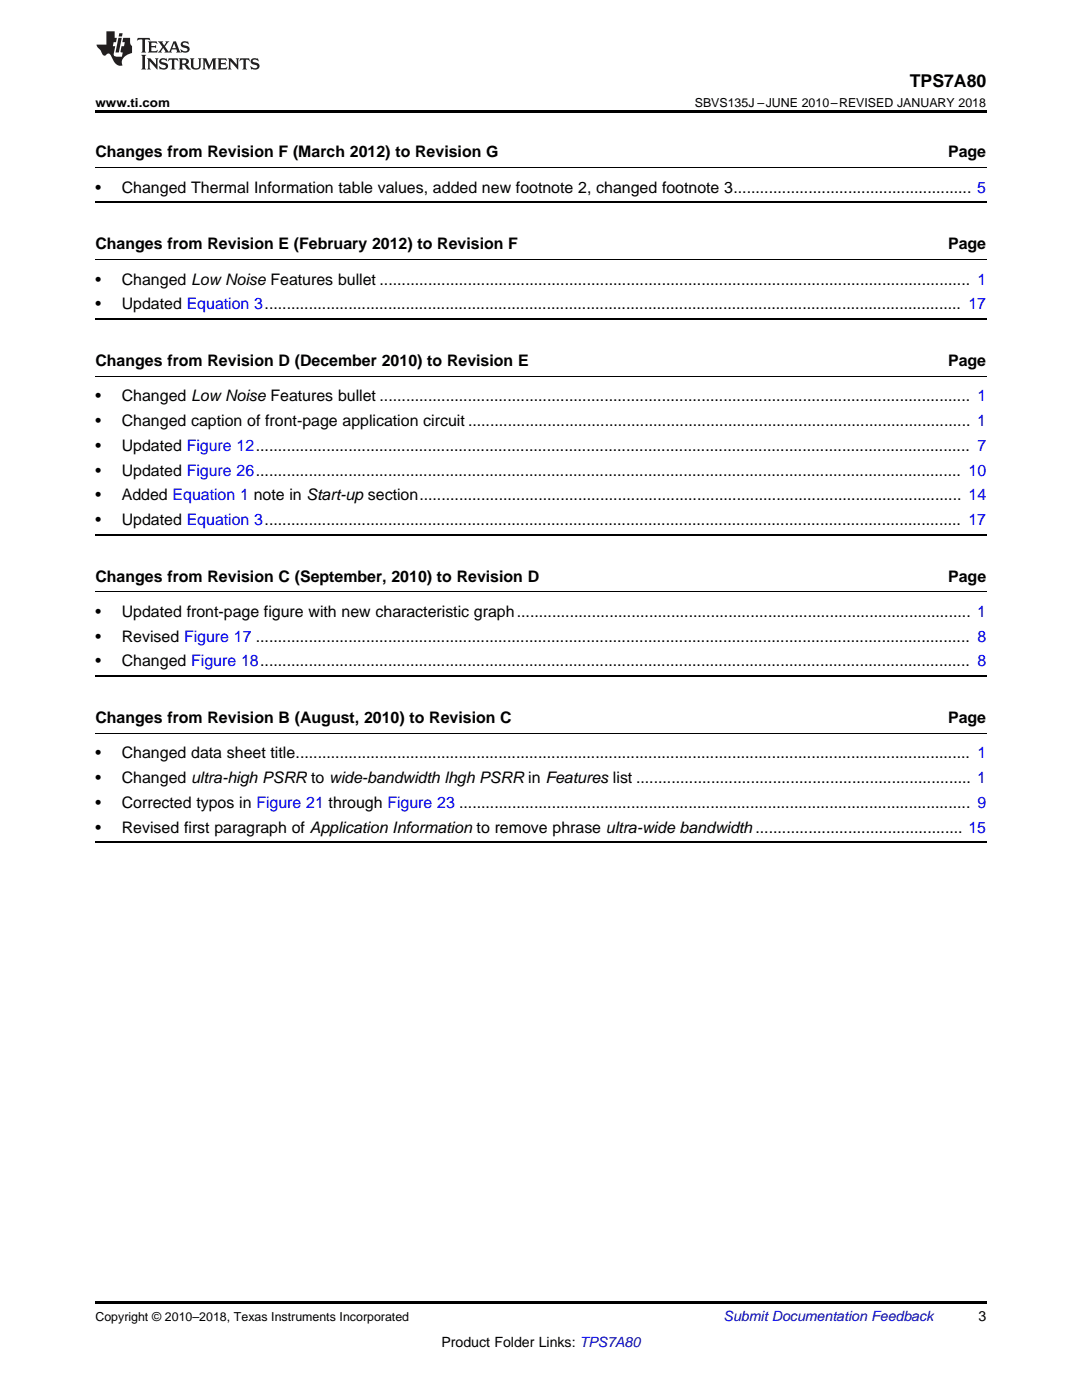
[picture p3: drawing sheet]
<svg xmlns="http://www.w3.org/2000/svg" width="216mm" height="279mm" viewBox="0 0 216 279" stroke-linecap="round" stroke-linejoin="round" font-family="sans-serif">
<defs><g id="words">
<text font-size="3.5" x="181.5" y="17.3">TPS7A80</text>
<g font-size="3.2">
<text x="19" y="31.4">Changes from Revision F (March 2012) to Revision G</text>
<text x="189.2" y="31.4">Page</text>
<text x="19" y="38.5">•</text>
<text x="24.3" y="38.5">Changed Thermal Information table values, added new footnote 2, changed footnote 3...................................................... 5</text>
<text x="19" y="49.7">Changes from Revision E (February 2012) to Revision F</text>
<text x="189.2" y="49.7">Page</text>
<text x="19" y="56.8">•</text>
<text x="24.3" y="56.8">Changed Low Noise Features bullet ...................................................................................................................................... 1</text>
<text x="19" y="61.7">•</text>
<text x="24.3" y="61.7">Updated Equation 3.............................................................................................................................................................. 17</text>
<text x="19" y="73">Changes from Revision D (December 2010) to Revision E</text>
<text x="189.2" y="73">Page</text>
<text x="19" y="80.1">•</text>
<text x="24.3" y="80.1">Changed Low Noise Features bullet ...................................................................................................................................... 1</text>
<text x="19" y="85">•</text>
<text x="19" y="90">•</text>
<text x="24.3" y="85">Changed caption of front-page application circuit .................................................................................................................. 1</text>
<text x="24.3" y="90">Updated Figure 12.................................................................................................................................................................. 7</text>
<text x="19" y="94.9">•</text>
<text x="24.3" y="94.9">Updated Figure 26................................................................................................................................................................ 10</text>
<text x="19" y="99.8">•</text>
<text x="24.3" y="99.8">Added Equation 1 note in Start-up section........................................................................................................................... 14</text>
<text x="19" y="104.8">•</text>
<text x="24.3" y="104.8">Updated Equation 3.............................................................................................................................................................. 17</text>
<text x="19" y="116.1">Changes from Revision C (September, 2010) to Revision D</text>
<text x="189.2" y="116.1">Page</text>
<text x="19" y="123.1">•</text>
<text x="24.3" y="123.1">Updated front-page figure with new characteristic graph....................................................................................................... 1</text>
<text x="19" y="128.1">•</text>
<text x="24.3" y="128.1">Revised Figure 17 .................................................................................................................................................................. 8</text>
<text x="19" y="133">•</text>
<text x="24.3" y="133">Changed Figure 18................................................................................................................................................................. 8</text>
<text x="19" y="144.3">Changes from Revision B (August, 2010) to Revision C</text>
<text x="189.2" y="144.3">Page</text>
<text x="19" y="151.3">•</text>
<text x="24.3" y="151.3">Changed data sheet title......................................................................................................................................................... 1</text>
<text x="19" y="156.3">•</text>
<text x="19" y="161.2">•</text>
<text x="24.3" y="156.3">Changed ultra-high PSRR to wide-bandwidth lhgh PSRR in Features list ............................................................................ 1</text>
<text x="24.3" y="161.2">Corrected typos in Figure 21 through Figure 23 .................................................................................................................... 9</text>
<text x="19" y="166.2">•</text>
<text x="24.3" y="166.2">Revised first paragraph of Application Information to remove phrase ultra-wide bandwidth ............................................... 15</text>
</g>
<text font-size="2.8" fill="#0000c8" x="144.4" y="263.6">Submit Documentation Feedback</text>
<g font-size="2.8">
<text x="195.3" y="263.6">3</text>
<text x="88.1" y="268.9">Product Folder Links: TPS7A80</text>
</g>
<g font-size="2.5">
<text x="19" y="21.4">www.ti.com</text>
<text x="138.6" y="21.4">SBVS135J –JUNE 2010–REVISED JANUARY 2018</text>
<text x="19" y="263.6">Copyright © 2010–2018, Texas Instruments Incorporated</text>
</g>
</g></defs>
<path d="M19 22h177.8v.5h-177.8zM19 259.7h177.8v.5h-177.8z" fill="#000"/>
<path d="M19 40.4h177.8M19 63.7h177.8M19 106.7h177.8M19 134.9h177.8M19 168.1h177.8" fill="none" stroke="#000" stroke-width=".35"/>
<path d="M19 33.5h177.8M19 51.8h177.8M19 75.1h177.8M19 118.1h177.8M19 146.3h177.8" fill="none" stroke="#000" stroke-width=".2"/>
<g fill="#231f20">
<path d="M27.5 7.6l-.1 .5 .4-.2h.6v.1v2.1l-.2 .4h1l-.3-.4v-2.1l.1-.1h.5l.5 .2-.2-.5zM29.5 8.3l.2 .3v1.5l-.2 .4h1.8l.2-.6a1.04 1.04 0 0 1-1.3 .2v-.7h.6l.3 .2v-.6l-.3 .2h-.6v-.6l.8-.1 .4 .3-.2-.5zM31.5 8.3l.9 1.1-.9 1.1h.8l-.2-.2 .5-.7 .4 .7-.2 .2h1.5l-.1-.2 .1-.4h.9l.1 .4-.2 .2h1l-.3-.3-.7-1.9h-.5l-.9 2-.8-1 .9-1h-.8l.1 .3-.3 .5-.4-.6 .2-.2zM34.7 8.6l.4 1h-.7zM36.3 8.4a.63 .63 0 0 0-.2 .7 .63 .63 0 0 0 .6 .4l.6 .2 .1 .2a.75 .75 0 0 1-.7 .4 .75 .75 0 0 1-.6-.5l.1 .7 .1-.1a1.11 1.11 0 0 0 1.5-.6 1.13 1.13 0 0 0-1.2-.8l-.1-.4a1.04 1.04 0 0 1 1.2 .2l-.2-.5-.1 .1-.5-.2zM28.2 10.9l.2 .4v2.2l-.2 .4h1l-.3-.4v-2.2l.3-.4zM29.3 11.6l.3 .4v1.5l-.3 .4h.8l-.2-.4v-1.3l1.5 1.7v-1.9l.2-.4h-.7l.2 .4v.9l-1.1-1.3zM32 11.8a.62 .62 0 0 0-.2 .7 .62 .62 0 0 0 .6 .4l.6 .1 .1 .3a.76 .76 0 0 1-.7 .3 .76 .76 0 0 1-.6-.4l.1 .7 .1-.1a1.11 1.11 0 0 0 1.5-.6 1.13 1.13 0 0 0-1.2-.8l-.1-.4a1.04 1.04 0 0 1 1.2 .2l-.2-.6-.1 .1-.5-.1zM33.7 11.6l-.2 .6a.61 .61 0 0 1 .8-.3v1.6l-.2 .4h.9l-.2-.4v-1.6a.63 .63 0 0 1 .8 .3l-.2-.6zM35.6 11.6l.3 .4v1.5l-.3 .4h1l-.2-.2v-.8l.5 .2a.76 .76 0 0 0 1.2 .7l-1-1a.58 .58 0 0 0 .6-.5 .58 .58 0 0 0-.5-.6zM36.4 11.9h.1a.45 .45 0 0 1 .5 .1 .45 .45 0 0 1 .1 .5l-.7 .2zM37.9 11.6l.2 .2a2.17 2.17 0 0 0 .3 1.9 .99 .99 0 0 0 1.6-.6v-1.1l.2-.4h-.7l.2 .2a1.92 1.92 0 0 1-.2 1.8 .6 .6 0 0 1-.9-.5v-1.1l.2-.4zM40.4 11.6l.2 .4v1.5l-.2 .4h.7l-.2-.4v-1.4l.8 1.8 .8-1.8v1.4l-.2 .4h.9l-.2-.4v-1.5l.2-.4h-.8l-.6 1.5-.6-1.5zM43.4 11.6l.2 .4v1.5l-.2 .4h1.8l.2-.6a1.04 1.04 0 0 1-1.3 .1v-.6h.5l.4 .2v-.6l-.4 .2h-.5v-.7h.8l.3 .3-.1-.6zM45.5 11.6l.2 .4v1.5l-.2 .4h.7l-.2-.4v-1.3l1.5 1.7v-1.9l.2-.4h-.7l.2 .4v.9l-1.1-1.3zM47.9 11.6l-.1 .6a.61 .61 0 0 1 .8-.3v1.6l-.3 .4h1l-.3-.4 .1-1.6a.63 .63 0 0 1 .7 .3l-.1-.6zM50.2 11.8a.62 .62 0 0 0-.2 .7 .62 .62 0 0 0 .6 .4l.6 .1 .2 .3a.76 .76 0 0 1-.8 .3 .76 .76 0 0 1-.6-.4l.1 .7 .2-.1a1.11 1.11 0 0 0 1.5-.6 1.13 1.13 0 0 0-1.3-.8l-.1-.4a1.04 1.04 0 0 1 1.2 .2l-.1-.6-.2 .1-.5-.1z"/>
<path d="M21.2 6.3v2.6h-1.9l.1 .4 .7 .9a.91 .91 0 0 0 1 .8 .56 .56 0 0 1 .5-.3 .56 .56 0 0 1 .5 .3l.4 .8a1.53 1.53 0 0 0 1.9 1.2 1.54 1.54 0 0 1 1-2.1l.9-.3v-1.4a1.52 1.52 0 0 1-.3-1.6h-1.4l-.2 .8h.5l-.2 .8h-.4l-.2 1v.2l.4 .1-.2 .8a1.93 1.93 0 0 1-1.6-.3l.3-1.8h-.5l.2-.8h.4l.2-.8h-.4v-1.3zM23.6 7.6l-.6 2.9h.7l.6-2.9zM23.8 6.6l-.1 .7h.6l.2-.7z"/>
</g>
<use href="#words"/>
</svg>
